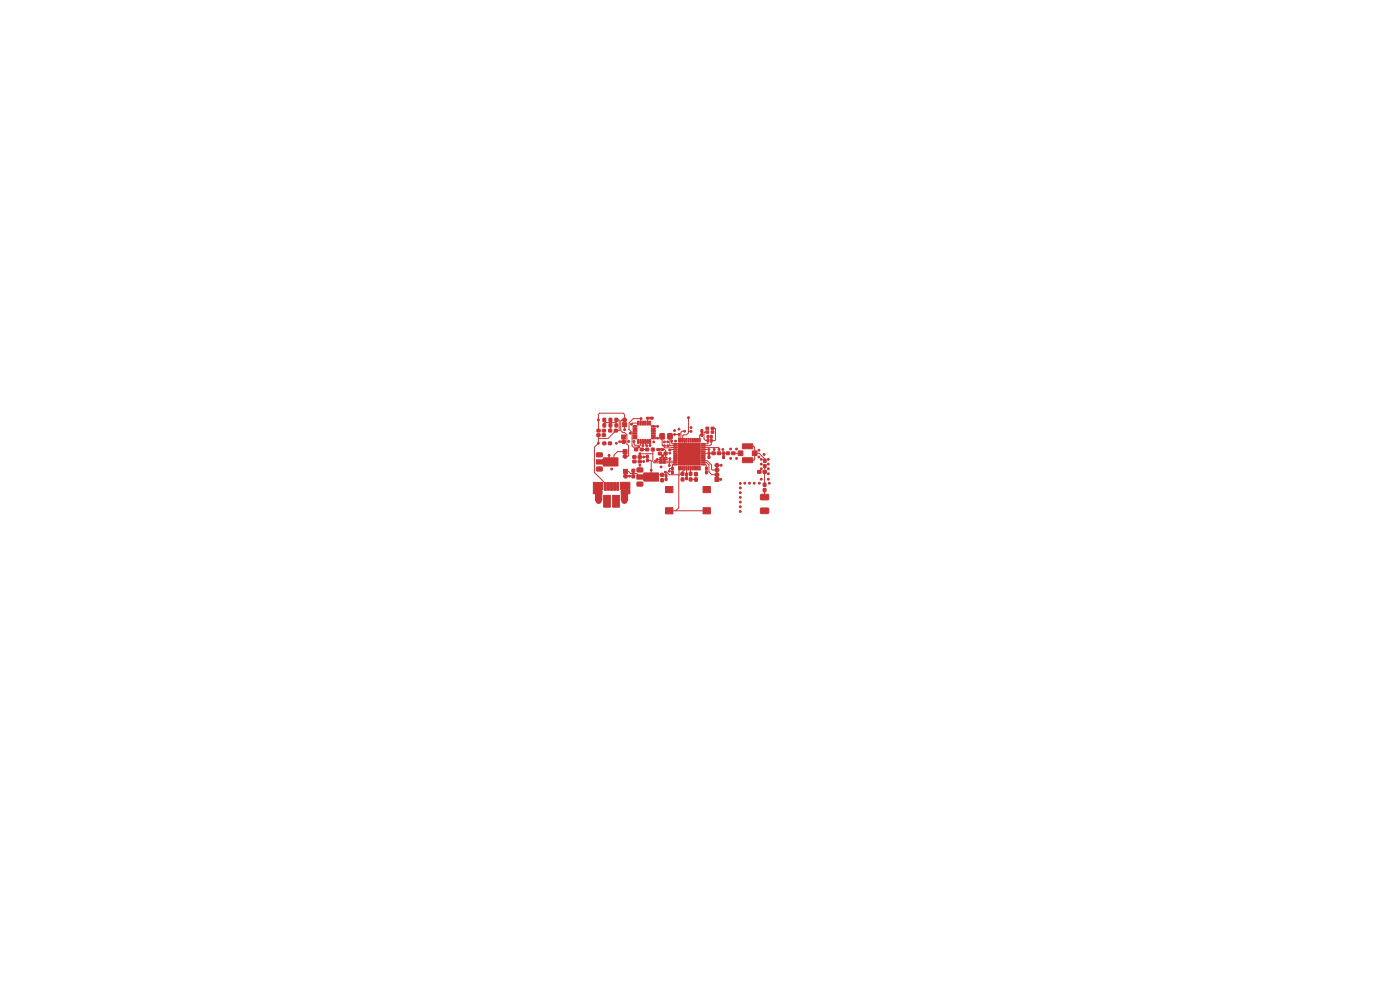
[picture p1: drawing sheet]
<svg xmlns="http://www.w3.org/2000/svg" width="297mm" height="210mm" viewBox="0 0 297 210" stroke-linecap="round" stroke-linejoin="round" font-family="sans-serif">
<g fill="#c83434" stroke="#c83434" stroke-width=".21">
<path d="M148.7 92h.4l-.1 .6-.3-.1z"/>
<path d="M148.7 91.2h.4l-.1 .6-.3-.1z"/>
<path d="M149.7 99.9l.3 .1v.5h-.3z"/>
<path d="M149.7 99.1h.3v.6l-.3-.1z"/>
<path d="M145.5 101.2h.3v.6l-.3-.1z"/>
<path d="M145.5 100.4h.3v.6l-.3-.1z"/>
<path d="M142.5 99.9l.3 .1v.5h-.3z"/>
<path d="M142.5 99.1h.3v.6l-.3-.1z"/>
<path d="M140 92h.9v1.1h-.9z"/>
<path d="M141.7 92h.9v1.1h-.9z"/>
<path d="M149.7 91.4h.6v.5h-.6z"/>
<path d="M150.9 91.4h.5v.5h-.5z"/>
<path d="M150.9 90.6h.5v.5h-.5z"/>
<path d="M149.7 90.6h.6v.5h-.6z"/>
<path d="M140 97h.4l.1 .2h-.5z"/>
<path d="M140 97.4h.4l.1 .1-.5 .1z"/>
<path d="M140 97.7h.4l.1 .2h-.5z"/>
<path d="M140 98.1h.4l.1 .1-.5 .1z"/>
<path d="M140.6 98.1h.5v.1l-.4 .1z"/>
<path d="M140.6 97.7h.5v.2h-.4z"/>
<path d="M140.6 97.4h.5v.1l-.4 .1z"/>
<path d="M140.6 97h.5v.2h-.4z"/>
<path d="M142.9 94.1h.7l.1 .1-.8 .1z"/>
<path d="M142.9 94.5h.7l.1 .1-.8 .1z"/>
<path d="M142.9 94.9h.7l.1 .1-.8 .1z"/>
<path d="M142.9 95.3h.7l.1 .1-.8 .1z"/>
<path d="M142.9 95.7h.7l.1 .1-.8 .1z"/>
<path d="M142.9 96.1h.7l.1 .1-.8 .1z"/>
<path d="M142.9 96.5h.7l.1 .1-.8 .1z"/>
<path d="M142.9 96.9h.7l.1 .1-.8 .1z"/>
<path d="M142.9 97.3h.7l.1 .1-.8 .1z"/>
<path d="M142.9 97.7h.7l.1 .1-.8 .1z"/>
<path d="M142.9 98.1h.7l.1 .1-.8 .1z"/>
<path d="M142.9 98.5h.7l.1 .1-.8 .1z"/>
<path d="M144 98.9l.1 .1v.7h-.2z"/>
<path d="M144.4 98.9l.1 .1v.7h-.2z"/>
<path d="M144.8 98.9l.1 .1v.7h-.2z"/>
<path d="M145.2 98.9l.1 .1v.7h-.2z"/>
<path d="M145.6 98.9l.1 .1v.7h-.2z"/>
<path d="M146 98.9l.2 .1-.1 .7h-.2z"/>
<path d="M146.4 98.9l.2 .1-.1 .7h-.2z"/>
<path d="M146.8 98.9l.2 .1-.1 .7h-.2z"/>
<path d="M147.2 98.9l.2 .1-.1 .7h-.2z"/>
<path d="M147.6 98.9l.2 .1-.1 .7h-.2z"/>
<path d="M148 98.9l.2 .1-.1 .7h-.2z"/>
<path d="M148.4 98.9l.2 .1-.1 .7h-.2z"/>
<path d="M148.8 98.5h.7l.1 .1-.7 .1z"/>
<path d="M148.8 98.1h.7l.1 .1-.7 .1z"/>
<path d="M148.8 97.7h.7l.1 .1-.7 .1z"/>
<path d="M148.8 97.3h.7l.1 .1-.7 .1z"/>
<path d="M148.8 96.9h.7l.1 .1-.7 .1z"/>
<path d="M148.8 96.5h.7l.1 .1-.7 .1z"/>
<path d="M148.8 96.1h.7l.1 .1-.7 .1z"/>
<path d="M148.8 95.7h.7l.1 .1-.7 .1z"/>
<path d="M148.8 95.3h.7l.1 .1-.7 .1z"/>
<path d="M148.8 94.9h.7l.1 .1-.7 .1z"/>
<path d="M148.8 94.5h.7l.1 .1-.7 .1z"/>
<path d="M148.8 94.1h.7l.1 .1-.7 .1z"/>
<path d="M148.4 93l.2 .1-.1 .7h-.2z"/>
<path d="M148 93l.2 .1-.1 .7h-.2z"/>
<path d="M147.6 93l.2 .1-.1 .7h-.2z"/>
<path d="M147.2 93l.2 .1-.1 .7h-.2z"/>
<path d="M146.8 93l.2 .1-.1 .7h-.2z"/>
<path d="M146.4 93l.2 .1-.1 .7h-.2z"/>
<path d="M146 93l.2 .1-.1 .7h-.2z"/>
<path d="M145.6 93l.1 .1v.7h-.2z"/>
<path d="M145.2 93l.1 .1v.7h-.2z"/>
<path d="M144.8 93l.1 .1v.7h-.2z"/>
<path d="M144.4 93l.1 .1v.7h-.2z"/>
<path d="M144 93l.1 .1v.7h-.2z"/>
<path d="M143.9 94.1h4.7v4.6h-4.7z"/>
<path d="M126.6 96.1h1.1l.1 .7-.2 .1h-1l-.1-.2z"/>
<path d="M126.5 97.5h1.5v-.4h3.1v1.8h-3.1v-.5h-1.5z"/>
<path d="M126.6 99.1h1.1l.1 .7-.2 .1h-1l-.1-.2z"/>
<path d="M134.3 90.3h.8v.3h-.8z"/>
<path d="M134.3 90.8h.8v.3h-.8z"/>
<path d="M134.3 91.3h.8v.3h-.8z"/>
<path d="M134.3 91.8h.8v.3h-.8z"/>
<path d="M134.3 92.3h.8v.3h-.8z"/>
<path d="M134.3 92.8h.8v.3h-.8z"/>
<path d="M135.3 93.2l.2 .1v.8l-.2-.1z"/>
<path d="M135.8 93.2l.2 .1v.8l-.2-.1z"/>
<path d="M136.3 93.2l.2 .1v.8l-.2-.1z"/>
<path d="M136.8 93.2l.2 .1v.8l-.2-.1z"/>
<path d="M137.3 93.2l.2 .1v.8l-.2-.1z"/>
<path d="M137.8 93.2l.2 .1v.8l-.2-.1z"/>
<path d="M138.2 92.8h.8v.3h-.8z"/>
<path d="M138.2 92.3h.8v.3h-.8z"/>
<path d="M138.2 91.8h.8v.3h-.8z"/>
<path d="M138.2 91.3h.8v.3h-.8z"/>
<path d="M138.2 90.8h.8v.3h-.8z"/>
<path d="M138.2 90.3h.8v.3h-.8z"/>
<path d="M137.8 89.3l.2 .1v.8l-.2-.1z"/>
<path d="M137.3 89.3l.2 .1v.8l-.2-.1z"/>
<path d="M136.8 89.3l.2 .1v.8l-.2-.1z"/>
<path d="M136.3 89.3l.2 .1v.8l-.2-.1z"/>
<path d="M135.8 89.3l.2 .1v.8l-.2-.1z"/>
<path d="M135.3 89.3l.2 .1v.8l-.2-.1z"/>
<path d="M135.2 99.3h1.1l.1 .7-.2 .1h-1l-.1-.2z"/>
<path d="M135.1 100.7h1.5v-.4h3.1v1.8h-3.1v-.5h-1.5z"/>
<path d="M135.2 102.3h1.1l.1 .7-.2 .1h-1l-.1-.2z"/>
<path d="M149.1 107.7h1.6v1.3h-1.6z"/>
<path d="M141.2 107.7h1.6v1.3h-1.6z"/>
<path d="M149.1 103.2h1.6v1.3h-1.6z"/>
<path d="M141.2 103.2h1.6v1.3h-1.6z"/>
<path d="M129.1 93.8h.6v.5h-.6z"/>
<path d="M127.9 93.8h.6v.5h-.6z"/>
<path d="M129.1 91.1h.7v.5h-.7z"/>
<path d="M130.3 91.1h.7v.5h-.7z"/>
<path d="M130.5 89.9h.5v.7h-.5z"/>
<path d="M130.5 88.7h.5v.7h-.5z"/>
<path d="M137 95.1h.6v.5h-.6z"/>
<path d="M138.2 95.1h.6v.5h-.6z"/>
<path d="M135.8 95.1h.7v.5h-.7z"/>
<path d="M134.6 95.1h.7v.5h-.7z"/>
<path d="M140.9 95.9h.6v.6h-.6z"/>
<path d="M139.7 95.9h.6v.6h-.6z"/>
<path d="M134.1 100.7h.5v.7h-.5z"/>
<path d="M134.1 99.5h.5v.7h-.5z"/>
<path d="M146.2 100.2h.6v.6h-.6z"/>
<path d="M146.2 101.4h.6v.6h-.6z"/>
<path d="M144.5 100.2h.6v.6h-.6z"/>
<path d="M144.5 101.4h.6v.6h-.6z"/>
<path d="M161.9 99.8h.7v.6h-.7z"/>
<path d="M160.7 99.8h.7v.6h-.7z"/>
<path d="M161.9 102.5h.6v.7h-.6z"/>
<path d="M161.9 103.6h.6v.7h-.6z"/>
<path d="M152.2 95.9h.7v.5h-.7z"/>
<path d="M151 95.9h.7v.5h-.7z"/>
<path d="M155.2 95.9h.7v.5h-.7z"/>
<path d="M154.1 95.9h.7v.5h-.7z"/>
<path d="M131.9 92.3h.8v.8h-.8z"/>
<path d="M132.2 95.4h.8v.8h-.8z"/>
<path d="M132.3 99.6h.8v.8h-.8z"/>
<path d="M128.2 102.4h.4v1.6h-.4z"/>
<path d="M128.9 102.4h.4v1.6h-.4z"/>
<path d="M129.5 102.4h.4v1.6h-.4z"/>
<path d="M130.2 102.4h.4v1.6h-.4z"/>
<path d="M130.8 102.4h.4v1.6h-.4z"/>
<path d="M125.9 104h1.8v.7h-1.8z"/>
<path d="M125.9 102.3h2v1.5h-2z"/>
<path d="M126.3 104.1h1.4v2h-1.4z"/>
<path d="M128.1 105.1h1.4v2.5h-1.4z"/>
<path d="M130 105.1h1.4v2.5h-1.4z"/>
<path d="M131.8 104.1h1.4v2h-1.4z"/>
<path d="M131.6 102.3h2v1.5h-2z"/>
<path d="M131.8 104h1.8v.7h-1.8z"/>
<path d="M132.1 89.7h.8v.8h-.8z"/>
<path d="M156.6 95.7h1v.9h-1z"/>
<path d="M157.5 94.2h2.1l.1 .9-2.1 .1z"/>
<path d="M159.6 95.7h1v.9h-1z"/>
<path d="M157.5 97.1h2.1l.1 1h-2.1z"/>
<path d="M129.2 88.7h.6v.7h-.6z"/>
<path d="M129.2 89.9h.6v.7h-.6z"/>
<path d="M127.9 88.7h.6v.7h-.6z"/>
<path d="M127.9 89.9h.6v.7h-.6z"/>
<path d="M147.4 100.2h.5v.7h-.5z"/>
<path d="M147.4 101.4h.5v.7h-.5z"/>
<path d="M162 97.4h.5v.7h-.5z"/>
<path d="M162 98.5h.5v.7h-.5z"/>
<path d="M126.7 91.1h.6v.5h-.6z"/>
<path d="M127.8 91.1h.6v.5h-.6z"/>
<path d="M126.6 92h.7v.6h-.7z"/>
<path d="M127.8 92h.6v.6h-.6z"/>
<path d="M138 88.5h.5l.1 .3-.6 .1z"/>
<path d="M137.2 88.5h.5l.1 .3-.6 .1z"/>
<path d="M139.3 95.2h.6v.3h-.5z"/>
<path d="M140.2 95.2h.5l.1 .3h-.6z"/>
<path d="M137.2 97.4h.3v.6l-.3-.1z"/>
<path d="M137.2 96.6h.3v.6l-.3-.1z"/>
<path d="M135.4 96.7h.6v.5h-.6z"/>
<path d="M134.3 96.7h.6v.5h-.6z"/>
<path d="M135.4 97.6h.6v.6h-.6z"/>
<path d="M134.3 97.6h.6v.6h-.6z"/>
<path d="M140.2 100.4h.5v.7h-.5z"/>
<path d="M140.2 101.5h.5v.7h-.5z"/>
<path d="M141.1 100.6h.4l-.1 .6-.3-.1z"/>
<path d="M141.1 101.4h.4l-.1 .6-.3-.1z"/>
<path d="M153.3 95.9h.4l-.1 .6-.3-.1z"/>
<path d="M153.3 96.7h.4l-.1 .6-.3-.1z"/>
<path d="M150.2 95.9h.4l-.1 .6-.3-.1z"/>
<path d="M150.2 96.7h.4l-.1 .6-.3-.1z"/>
<path d="M150 92.4h.4l-.1 .6-.3-.1z"/>
<path d="M150 93.2h.4l-.1 .6-.3-.1z"/>
<path d="M150.7 92.4h.4l-.1 .6-.3-.1z"/>
<path d="M150.7 93.2h.4l-.1 .6-.3-.1z"/>
<path d="M161.4 104.9h1.5l.2 .2v.8l-.3 .2-1.3-.1-.2-.2z"/>
<path d="M161.4 107.8h1.5l.2 .2v.8l-.3 .2-1.3-.1-.2-.2z"/>
<path d="M151.7 101.3h.8v.8h-.8z"/>
<circle cx="132.3" cy="93.7" r=".42"/>
<circle cx="132.6" cy="96.8" r=".43"/>
<circle cx="132.7" cy="101" r=".42"/>
<circle cx="132.5" cy="89.1" r=".43"/>
<circle cx="152.1" cy="100.7" r=".42"/>
<circle cx="152.1" cy="99.7" r=".42"/>
<circle cx="152.1" cy="98.7" r=".42"/>
<circle cx="155" cy="97.3" r=".2"/>
<circle cx="155" cy="95.3" r=".2"/>
<circle cx="156.2" cy="97.3" r=".2"/>
<circle cx="156.2" cy="95.3" r=".2"/>
<circle cx="162.1" cy="96.4" r=".2"/>
<circle cx="161" cy="95.5" r=".2"/>
<circle cx="161" cy="97" r=".2"/>
<circle cx="161.5" cy="101.6" r=".2"/>
<circle cx="161.5" cy="99.5" r=".2"/>
<circle cx="161.5" cy="98.5" r=".2"/>
<circle cx="161.5" cy="97.5" r=".2"/>
<circle cx="163" cy="97.4" r=".2"/>
<circle cx="163" cy="98.4" r=".2"/>
<circle cx="163" cy="99.4" r=".2"/>
<circle cx="163" cy="100.5" r=".2"/>
<circle cx="163" cy="101.6" r=".2"/>
<circle cx="157.1" cy="108.5" r=".2"/>
<circle cx="157.1" cy="107.5" r=".2"/>
<circle cx="157.1" cy="106.5" r=".2"/>
<circle cx="157.1" cy="105.5" r=".2"/>
<circle cx="157.1" cy="104.5" r=".2"/>
<circle cx="157.1" cy="103.5" r=".2"/>
<circle cx="157.1" cy="102.6" r=".2"/>
<circle cx="158" cy="102.5" r=".2"/>
<circle cx="159" cy="102.5" r=".2"/>
<circle cx="160" cy="102.5" r=".2"/>
<circle cx="161.1" cy="102.5" r=".2"/>
<circle cx="163.2" cy="102.5" r=".2"/>
<circle cx="146.6" cy="90.7" r=".2"/>
<circle cx="134.7" cy="90.4" r=".2"/>
<circle cx="135.7" cy="96.3" r=".2"/>
<circle cx="142" cy="103.9" r=".2"/>
<circle cx="149.9" cy="103.8" r=".2"/>
<circle cx="152.9" cy="101.7" r=".2"/>
<circle cx="153" cy="98.7" r=".2"/>
<circle cx="146.2" cy="98.2" r=".2"/>
<circle cx="148.1" cy="96.3" r=".2"/>
<circle cx="144.4" cy="96.3" r=".2"/>
<circle cx="146.2" cy="94.6" r=".2"/>
<circle cx="146.2" cy="96.3" r=".2"/>
<circle cx="148" cy="94.5" r=".2"/>
<circle cx="144.4" cy="98.2" r=".2"/>
<circle cx="148.1" cy="98.1" r=".2"/>
<circle cx="144.4" cy="94.5" r=".2"/>
<circle cx="161.1" cy="100.1" r=".2"/>
<circle cx="144.8" cy="100.5" r=".2"/>
<circle cx="130.7" cy="106.3" r=".2"/>
<circle cx="128.8" cy="106.3" r=".2"/>
<circle cx="126.3" cy="103" r=".2"/>
<circle cx="133.2" cy="103.2" r=".2"/>
<circle cx="131" cy="103.2" r=".2"/>
<circle cx="129.8" cy="99.5" r=".2"/>
<circle cx="129.2" cy="96.6" r=".2"/>
<circle cx="129.5" cy="94" r=".2"/>
<circle cx="127.1" cy="99.5" r=".2"/>
<circle cx="127.1" cy="96.5" r=".2"/>
<circle cx="128.2" cy="89.1" r=".2"/>
<circle cx="129.5" cy="89.1" r=".2"/>
<circle cx="130.8" cy="89.1" r=".2"/>
<circle cx="128.1" cy="91.3" r=".2"/>
<circle cx="126.9" cy="89.1" r=".2"/>
<circle cx="132.5" cy="91.2" r=".2"/>
<circle cx="126.9" cy="94" r=".2"/>
<circle cx="128.1" cy="92.3" r=".2"/>
<circle cx="128.2" cy="94" r=".2"/>
<circle cx="130.8" cy="94" r=".2"/>
<circle cx="131.4" cy="93.7" r=".2"/>
<circle cx="134" cy="90" r=".2"/>
<circle cx="135.5" cy="94.8" r=".2"/>
<circle cx="136" cy="88.8" r=".2"/>
<circle cx="138.3" cy="88.7" r=".2"/>
<circle cx="139.5" cy="90.5" r=".2"/>
<circle cx="137.4" cy="93.6" r=".2"/>
<circle cx="136.4" cy="94.6" r=".2"/>
<circle cx="137.2" cy="94.5" r=".2"/>
<circle cx="138.7" cy="93.7" r=".2"/>
<circle cx="139.5" cy="92.9" r=".2"/>
<circle cx="142.1" cy="95.4" r=".2"/>
<circle cx="137.9" cy="94.5" r=".2"/>
<circle cx="133.7" cy="91.9" r=".2"/>
<circle cx="133.4" cy="93.6" r=".2"/>
<circle cx="134.5" cy="93.6" r=".2"/>
<circle cx="133.5" cy="101" r=".2"/>
<circle cx="139.6" cy="95.3" r=".2"/>
<circle cx="141.3" cy="101.7" r=".2"/>
<circle cx="140.4" cy="101.9" r=".2"/>
<circle cx="140.3" cy="99" r=".2"/>
<circle cx="141.1" cy="100.2" r=".2"/>
<circle cx="134.4" cy="101" r=".2"/>
<circle cx="134.3" cy="99.9" r=".2"/>
<circle cx="135.7" cy="102.7" r=".2"/>
<circle cx="138.1" cy="99.7" r=".2"/>
<circle cx="135.7" cy="98.6" r=".2"/>
<circle cx="135" cy="95.3" r=".2"/>
<circle cx="139.1" cy="97.8" r=".2"/>
<circle cx="137.3" cy="95.3" r=".2"/>
<circle cx="134.6" cy="97.9" r=".2"/>
<circle cx="134.6" cy="97" r=".2"/>
<circle cx="136.5" cy="97" r=".2"/>
<circle cx="136.5" cy="97.9" r=".2"/>
<circle cx="139.4" cy="97.5" r=".2"/>
<circle cx="140.6" cy="96.6" r=".2"/>
<circle cx="141.2" cy="96.2" r=".2"/>
<circle cx="140" cy="96.2" r=".2"/>
<circle cx="147.7" cy="100.6" r=".2"/>
<circle cx="144.8" cy="101.7" r=".2"/>
<circle cx="148.9" cy="91.4" r=".2"/>
<circle cx="148.9" cy="92.3" r=".2"/>
<circle cx="149.8" cy="100.2" r=".2"/>
<circle cx="145.7" cy="100.6" r=".2"/>
<circle cx="145.6" cy="101.5" r=".2"/>
<circle cx="142.7" cy="100.2" r=".2"/>
<circle cx="142" cy="99.9" r=".2"/>
<circle cx="142" cy="98.8" r=".2"/>
<circle cx="142.1" cy="96.1" r=".2"/>
<circle cx="142.1" cy="97.3" r=".2"/>
<circle cx="141" cy="94.6" r=".2"/>
<circle cx="141.7" cy="94.6" r=".2"/>
<circle cx="140.9" cy="93.7" r=".2"/>
<circle cx="141.6" cy="93.7" r=".2"/>
<circle cx="150.2" cy="92.6" r=".2"/>
<circle cx="150.9" cy="92.6" r=".2"/>
<circle cx="150.4" cy="97" r=".2"/>
<circle cx="153.5" cy="97" r=".2"/>
<circle cx="153.4" cy="95.3" r=".2"/>
<circle cx="152.5" cy="95.3" r=".2"/>
<circle cx="143.3" cy="93.6" r=".2"/>
<circle cx="142.5" cy="93.6" r=".2"/>
<circle cx="151.5" cy="95.3" r=".2"/>
<circle cx="150.4" cy="95.3" r=".2"/>
<circle cx="146.6" cy="91.5" r=".2"/>
<circle cx="146.1" cy="88.6" r=".2"/>
<circle cx="145.3" cy="91.5" r=".2"/>
<circle cx="143.1" cy="91.3" r=".2"/>
<circle cx="143.1" cy="92.2" r=".2"/>
<circle cx="144.1" cy="91" r=".2"/>
<circle cx="144.1" cy="92.1" r=".2"/>
<circle cx="149.8" cy="99.4" r=".2"/>
</g>
<path d="M127 105.9v.3M132.5 105.9v.3" fill="none" stroke="#c83434" stroke-width="1.3"/>
<path d="M127.3 102.9v.4M132.1 102.9v.4" fill="none" stroke="#c83434" stroke-width="1.1"/>
<g fill="none" stroke="#c83434" stroke-width=".21">
<path d="M126.9 89.1h.1M127 92.3l-.1 1.7-.8 .9v5.3l2.3 2.4v.6M127 91.4l-.1-3.5 .3-.2h5l.3 .3v1.1h-.6l-.2 .2v2l.4 .5h.4l.5 .5M128.2 90.2l.1-.6h2.4l.1 .6M129.2 96.6v1M129.5 90.2v1.2M130.8 89.1l.5 .1v2.1l-.7 .1-1.6 1.6h-2.1M132.5 90.1v1.1M132.6 95.8h-1.6l-.8 .8v.8M133 92.3v1.9l.3 .4v2.1l-.1 .1h-.6M133 92.3h.1M133.5 91.1h.1"/>
<path d="M133.5 91.1l.6 .6v2.9l.2 .2h1.2M134.5 93.7v.6l.2 .2h1.1l.1-.8M135.4 89.8h-1.2l-.3 .2M135.7 97v.9h.9M135.8 96.3h2.7M135.8 98.7v1M135.9 89.8l.1-1h-1.7l-.8 .9v1.4M136.1 95.4h1.2M136.4 93.7v.8M136.4 94.5v.1M136.9 93.7v.5l.3 .4M137.4 97.7l.8 .1v3.2"/>
<path d="M137.4 96.8l-.8 .2M137.4 88.7v1.1M137.9 93.7v.8M138.5 95.4v2.5l.3 .3h1.4M138.6 90.5h.9M138.6 93h.9M139.1 97.8h1.1M139.4 97.5h.8M140.5 95.4h.5l.2 .2M140.5 92.6v1.8l.4 .2 .1 .4h2.3M140.6 96.7l-.4 .4M140.9 97.1h.6"/>
<path d="M141.2 95.6v1.2l.3 .4v.3h-.6M141.2 95.6h.1M141.6 94.6h1.7M142 98.2v.6M142.1 97.3l-.1 .5M142.1 92.6v2M142.5 93.6h.1M142.5 93.6v.4l.1 .2h.7M143.1 92.2h.9v1.2M143.3 98.6h-.7v.8h-.5l-.1 .5M143.3 98.2h-2.4M143.3 95.4h-1.2"/>
<path d="M143.3 97.8h-2.4M143.3 94.6h.1M144 99.3v1.2l-.2 .2h-1.8l-.6-.5h-.2M145.2 93.4v1.1M145.2 99.3v.4l-.4 .4v.4h-.4l-.4 .5v6.7l-.7 .7M145.2 91.5h-.5l-.3 .2v1.7M145.6 99.3v1.3M146 88.6v3.2l-.4 .5h-.6l-.2 .1v1M146 91.5h.1M146.1 88.6h-.1M146.1 91.5h.5M146.4 99.3l.1 1.2"/>
<path d="M148.3 95.8h.9M148.9 92.3l-.5 .1v1M149.2 98.2h.7l.5 .5v1.4l.6 .6h1.1M149.2 97.8h.9l.8 .9v.9l.2 .1h1M149.2 96.2h1.1M149.2 95.4h1.2M149.2 98.6h.5l.1 .1v.7M149.2 95h3.2l.1 .3M149.7 93.5h.1M150.1 91.7h-.6l-.2 .1v1.3l.4 .4h.5v.6l-1 .1M150.4 96.1h1M151.1 90.9h.5l.2 .1v2.3l-.2 .2h-.7v.8l-.3 .3h-1.4"/>
<path d="M151.4 96.1v.1M152.1 98.7h.9M152.5 95.3v.1M153.5 96.1v.1M154.4 96.1l-1.9 .1M154.4 96.1v.1M155.6 96.2h1.5M158.6 94.7h1.3l.2 .2v2.6l-.2 .1h-1.3M160.1 96.2h.9l1.2 1.2v.3M162.2 98.9v1.2M132.7 101h.8M132.7 100h.6l.5 .5h1.3l.7 .7"/>
<path d="M139.4 100.8h1.9M142 108.4h7.9M146.5 101.7h1.1M152.1 101.7h.8M162.2 100.1v2.5M162.2 104v1.5"/>
</g>
</svg>
